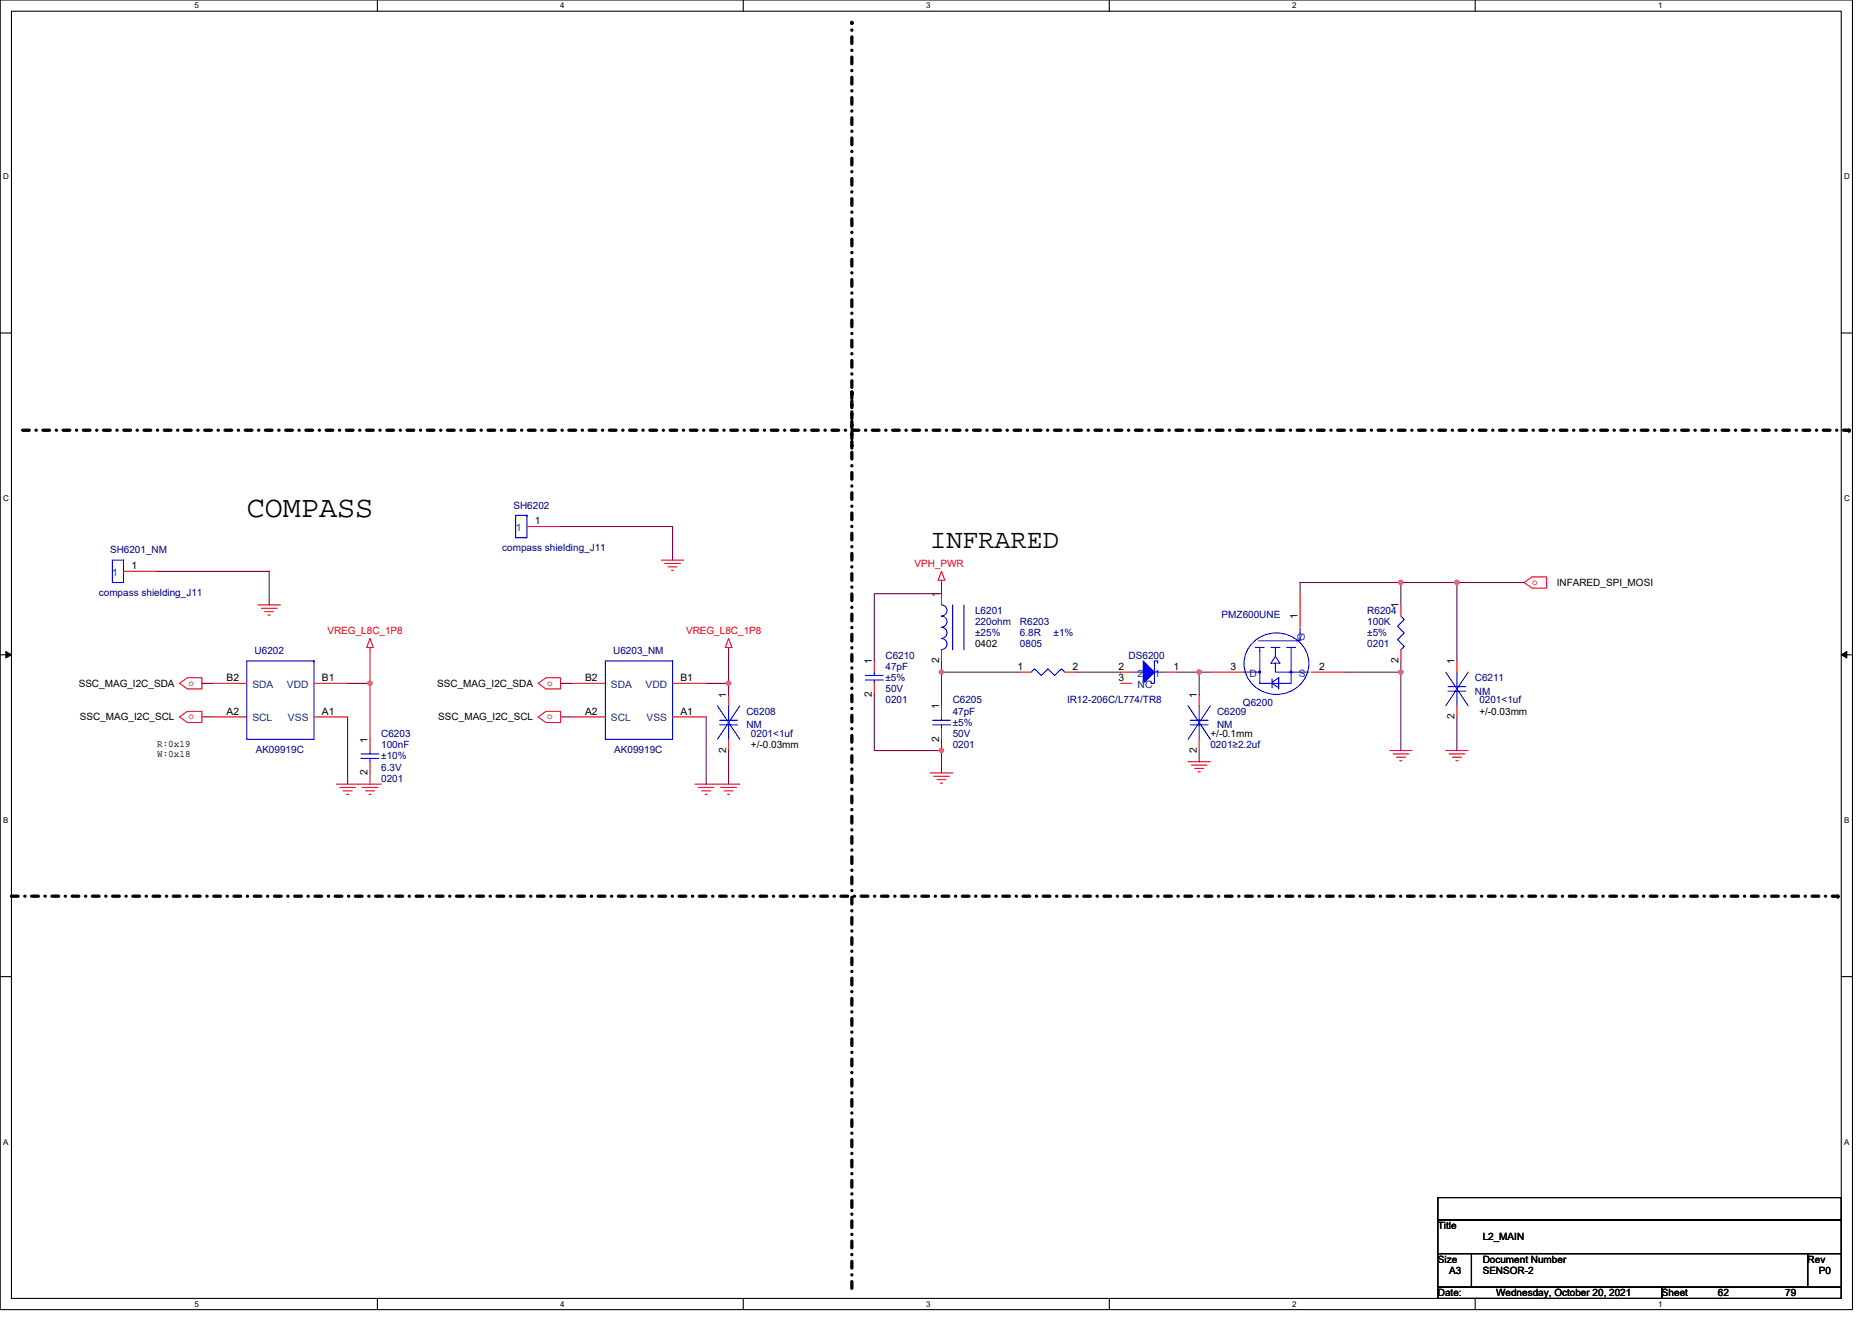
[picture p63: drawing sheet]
<svg xmlns="http://www.w3.org/2000/svg" width="297mm" height="210mm" viewBox="0 0 297 210" stroke-linecap="round" stroke-linejoin="round" font-family="sans-serif">
<defs><g id="words">
<text font-size="4.8" x="39.2" y="82.1">COMPASS</text>
<text font-size="4.3" x="147.6" y="87">INFRARED</text>
<g font-size="1.6" fill="#000080">
<text x="81.5" y="80.7">SH6202</text>
<text x="17.5" y="87.8">SH6201_NM</text>
<text x="79.7" y="87.5">compass shielding_J11</text>
<text x="15.7" y="94.6">compass shielding_J11</text>
<text x="154.7" y="97.4">L6201</text>
<text x="154.7" y="99.2">220ohm</text>
<text x="154.7" y="101">±25%</text>
<text x="161.8" y="99.2">R6203</text>
<text x="161.8" y="101">6.8R</text>
<text x="167.2" y="101">±1%</text>
<text x="193.8" y="98.2">PMZ600UNE</text>
<text x="217" y="97.4">R6204</text>
<text x="217" y="99.2">100K</text>
<text x="217" y="101">±5%</text>
<text x="40.4" y="103.8">U6202</text>
<text x="97.3" y="103.8">U6203_NM</text>
<text x="140.5" y="104.5">C6210</text>
<text x="140.5" y="106.3">47pF</text>
<text x="161.8" y="102.8">0805</text>
<text x="179.1" y="104.5">DS6200</text>
<text x="217" y="102.8">0201</text>
<text x="118.4" y="113.4">C6208</text>
<text x="140.5" y="111.7">0201</text>
<text x="140.5" y="109.9">50V</text>
<text x="140.5" y="108.1">±5%</text>
<text x="151.2" y="111.7">C6205</text>
<text x="151.2" y="113.4">47pF</text>
<text x="169.3" y="111.7">IR12-206C/L774/TR8</text>
<text x="193.1" y="113.4">C6209</text>
<text x="197.2" y="112">Q6200</text>
<text x="234" y="108.1">C6211</text>
<text x="234" y="110.2">NM</text>
<text x="234.7" y="111.7">0201&lt;1uf</text>
<text x="40.6" y="119.5">AK09919C</text>
<text x="60.5" y="117">C6203</text>
<text x="60.5" y="118.8">100nF</text>
<text x="97.5" y="119.5">AK09919C</text>
<text x="118.4" y="115.6">NM</text>
<text x="119.2" y="117">0201&lt;1uf</text>
<text x="151.2" y="118.8">0201</text>
<text x="151.2" y="117">50V</text>
<text x="151.2" y="115.2">±5%</text>
<text x="192.1" y="118.8">0201≥2.2uf</text>
<text x="193.1" y="115.6">NM</text>
<text x="60.5" y="124.1">0201</text>
<text x="60.5" y="122.3">6.3V</text>
<text x="60.5" y="120.5">±10%</text>
</g>
<g font-size="1.6">
<text x="84.9" y="83.2">1</text>
<text x="20.8" y="90.3">1</text>
<text x="149" y="94.8" transform="rotate(-90 149 94.8)">1</text>
<text x="247" y="93">INFARED_SPI_MOSI</text>
<text x="205.9" y="98.3" transform="rotate(-90 205.9 98.3)">1</text>
<text x="221.9" y="96.5" transform="rotate(-90 221.9 96.5)">1</text>
<text x="138.3" y="105.4" transform="rotate(-90 138.3 105.4)">1</text>
<text x="149" y="105.3" transform="rotate(-90 149 105.3)">2</text>
<text x="154.7" y="102.8">0402</text>
<text x="161.5" y="106.3">1</text>
<text x="170.2" y="106.3">2</text>
<text x="177.5" y="106.3">2</text>
<text x="186.2" y="106.3">1</text>
<text x="195.3" y="106.3">3</text>
<text x="209.3" y="106.3">2</text>
<text x="221.9" y="105.3" transform="rotate(-90 221.9 105.3)">2</text>
<text x="230.8" y="105.4" transform="rotate(-90 230.8 105.4)">1</text>
<text x="12.5" y="109">SSC_MAG_I2C_SDA</text>
<text x="35.9" y="113.4">A2</text>
<text x="35.9" y="108.1">B2</text>
<text x="51.1" y="113.4">A1</text>
<text x="51.1" y="108.1">B1</text>
<text x="69.4" y="109">SSC_MAG_I2C_SDA</text>
<text x="92.8" y="113.4">A2</text>
<text x="92.8" y="108.1">B2</text>
<text x="108" y="113.4">A1</text>
<text x="108" y="108.1">B1</text>
<text x="115.2" y="110.8" transform="rotate(-90 115.2 110.8)">1</text>
<text x="138.3" y="110.6" transform="rotate(-90 138.3 110.6)">2</text>
<text x="149" y="112.5" transform="rotate(-90 149 112.5)">1</text>
<text x="177.5" y="108.1">3</text>
<text x="189.9" y="110.8" transform="rotate(-90 189.9 110.8)">1</text>
<text x="234.7" y="113.4">+/-0.03mm</text>
<text x="12.7" y="114.3">SSC_MAG_I2C_SCL</text>
<text x="24.9" y="118.6">R:0x19</text>
<text x="58.3" y="117.9" transform="rotate(-90 58.3 117.9)">1</text>
<text x="69.6" y="114.3">SSC_MAG_I2C_SCL</text>
<text x="115.2" y="119.5" transform="rotate(-90 115.2 119.5)">2</text>
<text x="119.2" y="118.8">+/-0.03mm</text>
<text x="149" y="117.7" transform="rotate(-90 149 117.7)">2</text>
<text x="189.9" y="119.5" transform="rotate(-90 189.9 119.5)">2</text>
<text x="192.1" y="117">+/-0.1mm</text>
<text x="230.8" y="114.2" transform="rotate(-90 230.8 114.2)">2</text>
<text x="24.9" y="120.2">W:0x18</text>
<text x="58.3" y="123.1" transform="rotate(-90 58.3 123.1)">2</text>
<text x="228.2" y="195.1">Title</text>
<text x="235.3" y="196.8">L2_MAIN</text>
<text x="228.2" y="200.4">Size</text>
<text x="229.9" y="202.2">A3</text>
<text x="235.3" y="200.4">Document Number</text>
<text x="235.3" y="202.2">SENSOR-2</text>
<text x="286.8" y="200.4">Rev</text>
<text x="288.6" y="202.2">P0</text>
<text x="228.2" y="205.7">Date:</text>
<text x="237.4" y="205.7">Wednesday, October 20, 2021</text>
<text x="263.7" y="205.7">Sheet</text>
<text x="272.6" y="205.7">62</text>
<text x="283.3" y="205.7">79</text>
</g>
<g font-size="1.6" fill="#004080">
<text x="81.8" y="84.3">1</text>
<text x="17.8" y="91.4">1</text>
<text x="207" y="101.7" transform="rotate(-90 207 101.7)">G</text>
<text x="180.5" y="107.4">2</text>
<text x="183.2" y="107.4">1</text>
<text x="198.3" y="107.4">D</text>
<text x="206.1" y="107.4">S</text>
<text x="40" y="109.2">SDA</text>
<text x="45.5" y="109.2">VDD</text>
<text x="96.9" y="109.2">SDA</text>
<text x="102.4" y="109.2">VDD</text>
<text x="180.5" y="109.2">NC</text>
<text x="40" y="114.5">SCL</text>
<text x="45.7" y="114.5">VSS</text>
<text x="96.9" y="114.5">SCL</text>
<text x="102.6" y="114.5">VSS</text>
</g>
<g font-size="1.6" fill="#f00">
<text x="145.1" y="90">VPH_PWR</text>
<text x="243.1" y="92.8">o</text>
<text x="52" y="100.6">VREG_L8C_1P8</text>
<text x="108.9" y="100.6">VREG_L8C_1P8</text>
<text x="29.9" y="108.8">o</text>
<text x="86.8" y="108.8">o</text>
<text x="29.9" y="114.2">o</text>
<text x="86.8" y="114.2">o</text>
</g>
<g font-size="1.3">
<text x="30.8" y="1.3">5</text>
<text x="88.9" y="1.3">4</text>
<text x="147" y="1.3">3</text>
<text x="205" y="1.3">2</text>
<text x="263.1" y="1.3">1</text>
<text x=".5" y="28.4">D</text>
<text x="292.6" y="28.4">D</text>
<text x=".5" y="79.5">C</text>
<text x="292.6" y="79.5">C</text>
<text x=".5" y="130.6">B</text>
<text x="292.6" y="130.6">B</text>
<text x=".5" y="181.7">A</text>
<text x="292.6" y="181.7">A</text>
<text x="30.8" y="207.4">5</text>
<text x="88.9" y="207.4">4</text>
<text x="147" y="207.4">3</text>
<text x="205" y="207.4">2</text>
<text x="263.1" y="207.4">1</text>
</g>
</g></defs>
<path d="M0 0h293.9v207.9h-293.9zM1.8 1.8h290.4v204.3h-290.4z" fill="none" stroke="#000" stroke-width=".17"/>
<g fill="#fff">
<path d="M30.8 .2h.7v1.4h-.7z"/>
<path d="M30.8 206.3h.7v1.4h-.7z"/>
</g>
<path d="M59.9 0v1.8M59.9 206.1v1.8" fill="none" stroke="#000" stroke-width=".17"/>
<g fill="#fff">
<path d="M88.9 .2h.7v1.4h-.7z"/>
<path d="M88.9 206.3h.7v1.4h-.7z"/>
</g>
<path d="M117.9 0v1.8M117.9 206.1v1.8" fill="none" stroke="#000" stroke-width=".17"/>
<g fill="#fff">
<path d="M147 .2h.7v1.4h-.7z"/>
<path d="M147 206.3h.7v1.4h-.7z"/>
</g>
<path d="M176 0v1.8M176 206.1v1.8" fill="none" stroke="#000" stroke-width=".17"/>
<g fill="#fff">
<path d="M205 .2h.7v1.4h-.7z"/>
<path d="M205 206.3h.7v1.4h-.7z"/>
</g>
<path d="M234.1 0v1.8M234.1 206.1v1.8" fill="none" stroke="#000" stroke-width=".17"/>
<g fill="#fff">
<path d="M263.1 .2h.7v1.4h-.7z"/>
<path d="M263.1 206.3h.7v1.4h-.7z"/>
<path d="M.5 27.3h.9v1.4h-.9z"/>
<path d="M292.6 27.3h.9v1.4h-.9z"/>
<path d="M.5 78.4h.9v1.4h-.9z"/>
<path d="M292.6 78.4h.9v1.4h-.9z"/>
</g>
<path d="M0 52.9h1.8M292.2 52.9h1.7" fill="none" stroke="#000" stroke-width=".17"/>
<g fill="#fff">
<path d="M.5 129.5h.8v1.4h-.8z"/>
<path d="M292.6 129.5h.9v1.4h-.9z"/>
</g>
<path d="M0 103.9h1.8M292.2 103.9h1.7" fill="none" stroke="#000" stroke-width=".17"/>
<path d="M.9 103.4l.9 .5-.9 .5zM292.2 103.9l.8-.5v1z" fill="#000" stroke="#000" stroke-width=".16"/>
<g fill="#fff">
<path d="M.5 180.5h.8v1.4h-.8z"/>
<path d="M292.6 180.5h.9v1.4h-.9z"/>
</g>
<g fill="none" stroke="#000" stroke-width=".17">
<path d="M0 155h1.8M292.2 155h1.7M228.2 190.1h64v3.5h-64zM228.2 193.6h64v5.4h-64zM228.2 199h5.3v5.3h-5.3zM233.5 199h.1M233.5 199h53.3v5.3h-53.3zM286.8 199h.1M286.8 199h5.4v5.3h-5.4zM292.2 190.1h.1M292.2 193.6h.1M292.2 199h.1"/>
<path d="M228.2 204.3h35.5v1.8h-35.5zM263.7 204.3h.1M263.7 204.3h28.5v1.8h-28.5zM292.2 204.3h.1"/>
</g>
<path d="M135.2 3.6h.1M3.6 68.3h289.8M135.2 62.2h.1M135.2 71.1v-67.5M293.4 68.3h.1M1.8 142.2h289.8M291.6 142.2h.1M135.2 204.5v-142.3" fill="none" stroke="#000" stroke-width=".53" stroke-dasharray="1.1 1.1 0 1.1"/>
<g fill="none" stroke="#f00" stroke-width=".17">
<path d="M19.6 90.7h5.3M40.9 96h3.6M41.5 96.5h2.5M42 97.1h1.4M42.5 97.6h.4M83.6 83.6h5.3M104.9 88.9h3.6M105.5 89.4h2.5M106 90h1.4M106.5 90.5h.4M149.4 90.7l.5 1.4h-1zM149.4 92.1v.4"/>
<path d="M149.4 94.2v1.8M206.3 94.2v5.4M222.3 96v1.8M241.8 92.5l1.3-.9h2.3v1.7h-2.3zM28.5 108.5l1.2-.9h2.3v1.7h-2.3zM28.5 113.8l1.2-.9h2.3v1.8h-2.3zM33.8 113.8h5.4M33.8 108.5h5.4M49.8 113.8h5.4M49.8 108.5h5.4M58.7 101.3l.5 1.5h-1zM58.7 102.8v.3"/>
<path d="M58.7 117.3v1.8M85.4 108.5l1.2-.9h2.3v1.7h-2.3zM85.4 113.8l1.2-.9h2.3v1.8h-2.3zM90.7 113.8h5.4M90.7 108.5h5.4M106.7 113.8h5.4M106.7 108.5h5.4M115.6 101.3l.5 1.5h-1zM115.6 102.8v.3M115.6 110.2v1.8M115.6 117.3v1.8M138.7 104.9v1.8"/>
<path d="M138.7 108.5v1.7M149.4 112v1.8M149.4 115.6v1.7M149.4 103.1v1.8M161.8 106.7h1.8M168.9 106.7h1.8M177.8 106.7h1.8M177.8 108.5h1.8M185 106.7h1.7M190.3 110.2v1.8M190.3 117.3v1.8M192.1 106.7h5.3"/>
<path d="M208.1 106.7h5.3M220.5 119.1h3.6M221 119.7h2.5M222.3 103.1v1.8M229.4 119.1h3.6M229.9 119.7h2.5M231.2 104.9v1.8M231.2 112v1.8M53.4 124.5h7.1M53.9 125h2.5M54.4 125.5h1.5M55 126.1h.3"/>
<path d="M57.5 125h2.5M58 125.5h1.4M58.5 126.1h.4M58.7 120.9v1.8M110.3 124.5h7.1M110.8 125h2.5M111.3 125.5h1.5M111.9 126.1h.3M114.4 125h2.5M114.9 125.5h1.4M115.4 126.1h.4M147.6 122.7h3.6"/>
<path d="M148.1 123.2h2.5M148.7 123.7h1.4M149.2 124.3h.4M188.5 120.9h3.6M189 121.4h2.5M189.6 122h1.4M190.1 122.5h.4M221.6 120.2h1.4M222.1 120.7h.4M230.5 120.2h1.4M231 120.7h.3"/>
</g>
<g fill="none" stroke="#00f" stroke-width=".17">
<path d="M17.8 88.9h1.8v3.6h-1.8zM19.6 88.9h.1M81.8 81.8h1.8v3.5h-1.8zM83.6 81.8h.1M149.4 96a.88 .88 0 0 1 .9 .9 .88 .88 0 0 1-.9 .9 .89 .89 0 0 1 .9 .9 .89 .89 0 0 1-.9 .8M149.4 99.6a.88 .88 0 0 1 .9 .8 .88 .88 0 0 1-.9 .9M151.2 96v7.1M152.9 96v7.1M206.3 99.7v.9M222.3 97.8l.5 .5-1 1.1 1 1.1-1 1 1 1.1-.5 .5M39.2 104.9h10.6v12.4h-10.6zM49.8 104.9h.1"/>
<path d="M57.3 119.7h2.8M58.7 119.1v.6M96.1 104.9h10.6v12.4h-10.6zM106.7 104.9h.1M113.8 112l3.6 5.3M114.2 114.3h2.8M114.2 115h2.8M115.6 112v2.3M115.6 115v2.3M117.4 112l-3.6 5.3M137.3 107.2h2.8M137.3 107.9h2.8"/>
<path d="M138.7 106.7v.5M138.7 107.9v.6M148 114.3h2.8M148 115h2.8M149.4 101.3a.88 .88 0 0 1 .9 .9 .88 .88 0 0 1-.9 .9M149.4 113.8v.5M149.4 115v.6M163.6 106.7l.5-.5 1.1 1 1.1-1 1 1 1.1-1 .5 .5M179.6 106.7h1.8M183.2 106.7h1.8M183.7 105.3v-.4h-.5v3.6h-.6v-.4M188.5 112l3.6 5.3"/>
<path d="M188.9 114.3h2.8M188.9 115h2.8M190.3 112v2.3M190.3 115v2.3M192.1 112l-3.6 5.3M197.4 106.7h2.5M198.6 102.2a5.2 5.2 0 0 1 5.6-1.5 5.2 5.2 0 0 1 3.5 4.6 5.2 5.2 0 0 1-5.2 4.9 5.2 5.2 0 0 1-5.1-4.9 4.7 4.7 0 0 1 1.2-3.1zM199.2 102.8h1.4M199.9 102.8v5.7h5v-5.7M201.7 102.8h1.4M201.8 108.5l1.1 .7M201.8 108.3l1.1-.7v1.7"/>
<path d="M201.8 107.7v1.5M202.4 104.2l.7 1.1h-1.4zM202.4 102.8v1.4M202.4 105.3v1.4h5.3M204.1 102.8h1.5M206.3 100.5v1M206.3 101.3v.4h-6.6M229.4 106.7l3.6 5.3M229.8 109h2.8M229.8 109.7h2.8M231.2 106.7v2.3M231.2 109.7v2.3"/>
<path d="M233 106.7l-3.6 5.3M57.3 120.4h2.8M58.7 120.4v.5"/>
</g>
<g fill="#00f" stroke="#00f" stroke-width=".17">
<path d="M181.4 104.9l1.8 1.8-1.8 1.8z" fill-rule="evenodd"/>
<path d="M199.7 106.6h.3v.2h-.3z" fill-rule="evenodd"/>
<path d="M204.7 106.6h.3v.2h-.3z" fill-rule="evenodd"/>
</g>
<g fill="none" stroke="#800040" stroke-width=".17">
<path d="M24.9 90.7h17.8v5.3M88.9 83.6h17.8v5.3M149.4 92.5v1.7h-10.7v10.7M222.3 92.5h8.9M222.3 92.5v3.5M222.3 92.5h-16v1.7M231.2 92.5h10.6M231.2 92.5v12.4M32 108.5h1.8M32 113.8h1.8M55.2 113.8v10.7M55.2 108.5h3.5"/>
<path d="M58.7 103.1v5.4M58.7 108.5v8.8M88.9 108.5h1.8M88.9 113.8h1.8M112.1 108.5h3.5M112.1 113.8v10.7M115.6 103.1v5.4M115.6 108.5v1.7M115.6 119.1v5.4M138.7 110.2v8.9h10.7M149.4 106.7v5.3M149.4 106.7h12.4"/>
<path d="M149.4 117.3v1.8M149.4 104.9v1.8M149.4 119.1v3.6M170.7 106.7h7.1M186.7 106.7h3.6M190.3 119.1v1.8M190.3 106.7v3.5M190.3 106.7h1.8M213.4 106.7h8.9M222.3 104.9v1.8M222.3 106.7v12.4M231.2 113.8v5.3"/>
<path d="M58.7 122.7v1.8"/>
</g>
<g fill="#f0f" stroke="#f0f" stroke-width=".17">
<circle cx="58.7" cy="108.4" r=".35"/>
<circle cx="222.3" cy="92.4" r=".35"/>
<circle cx="222.3" cy="106.7" r=".35"/>
<circle cx="190.3" cy="106.7" r=".35"/>
<circle cx="115.6" cy="108.4" r=".35"/>
<circle cx="149.4" cy="106.7" r=".35"/>
<circle cx="149.4" cy="119.1" r=".35"/>
<circle cx="231.2" cy="92.4" r=".35"/>
</g>
<use href="#words"/>
</svg>
